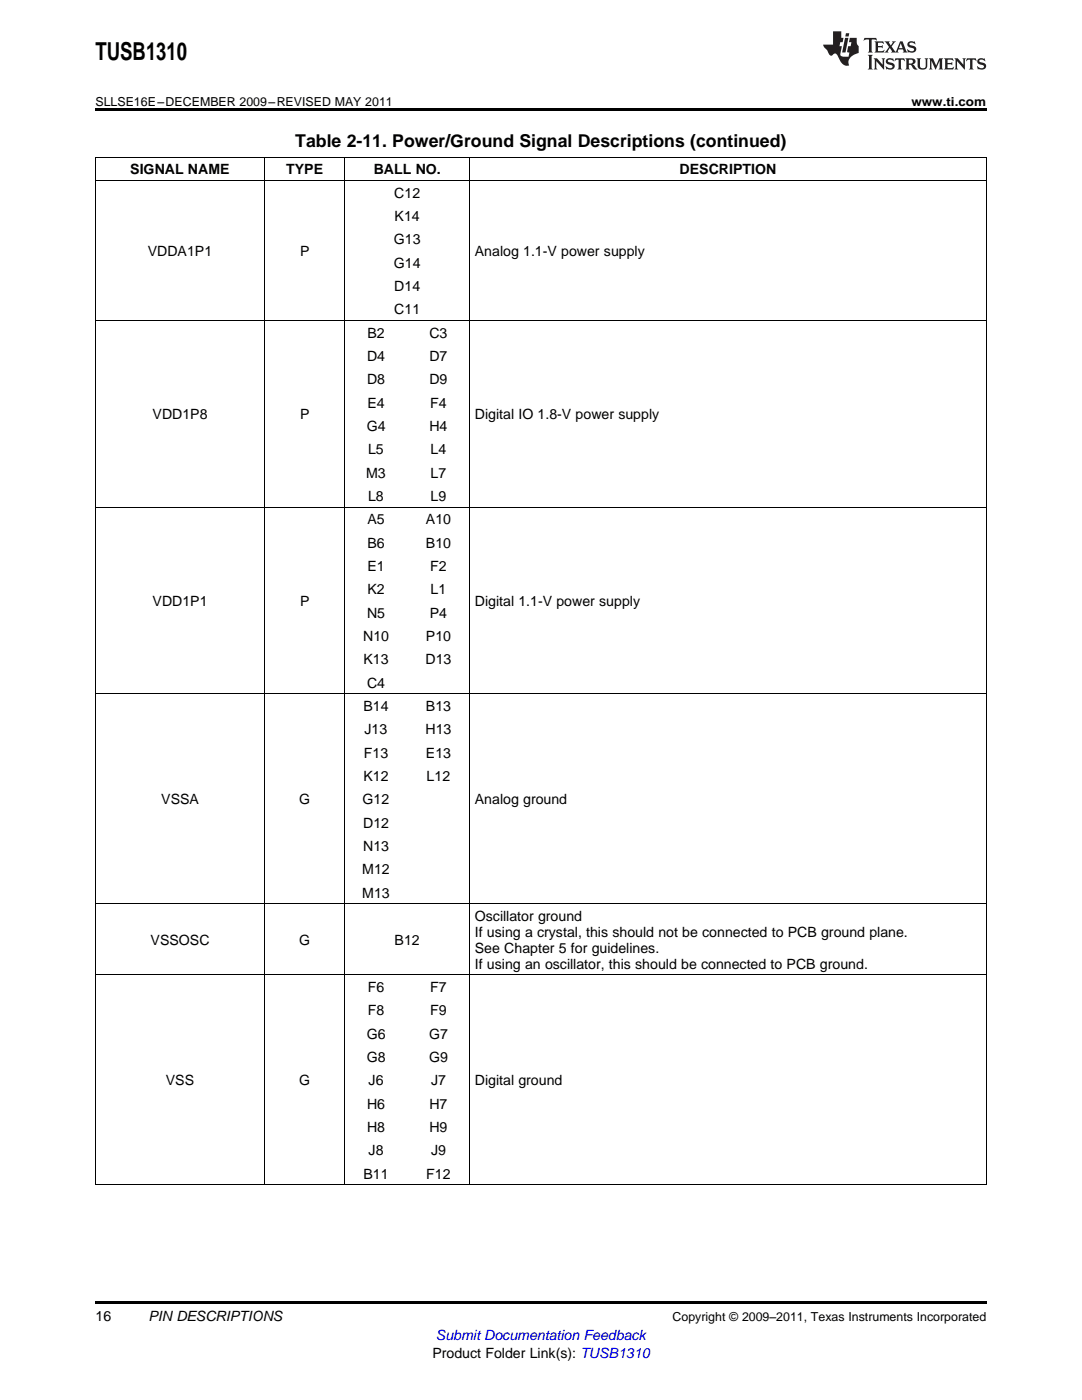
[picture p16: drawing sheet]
<svg xmlns="http://www.w3.org/2000/svg" width="216mm" height="279mm" viewBox="0 0 216 279" stroke-linecap="round" stroke-linejoin="round" font-family="sans-serif">
<defs><g id="words">
<text font-size="4.9" x="19" y="12">TUSB1310</text>
<text font-size="3.5" x="58.9" y="29.3">Table 2-11. Power/Ground Signal Descriptions (continued)</text>
<g font-size="2.8">
<text x="26" y="34.8">SIGNAL NAME</text>
<text x="57.1" y="34.8">TYPE</text>
<text x="74.6" y="34.8">BALL NO.</text>
<text x="135.6" y="34.8">DESCRIPTION</text>
<text x="78.7" y="39.4">C12</text>
<text x="78.7" y="44.1">K14</text>
<text x="29.5" y="51.1">VDDA1P1</text>
<text x="59.9" y="51.1">P</text>
<text x="78.6" y="48.8">G13</text>
<text x="78.6" y="53.4">G14</text>
<text x="94.8" y="51.1">Analog 1.1-V power supply</text>
<text x="78.7" y="58.1">D14</text>
<text x="78.7" y="62.7">C11</text>
<text x="73.3" y="67.4">B2</text>
<text x="85.7" y="67.4">C3</text>
<text x="73.2" y="72">D4</text>
<text x="73.2" y="76.7">D8</text>
<text x="85.7" y="72">D7</text>
<text x="85.7" y="76.7">D9</text>
<text x="30.4" y="83.7">VDD1P8</text>
<text x="59.9" y="83.7">P</text>
<text x="73.3" y="81.4">E4</text>
<text x="85.8" y="81.4">F4</text>
<text x="94.8" y="83.7">Digital IO 1.8-V power supply</text>
<text x="73.2" y="86">G4</text>
<text x="85.7" y="86">H4</text>
<text x="73.1" y="95.3">M3</text>
<text x="73.4" y="90.7">L5</text>
<text x="85.9" y="90.7">L4</text>
<text x="85.9" y="95.3">L7</text>
<text x="73.4" y="100">L8</text>
<text x="85.9" y="100">L9</text>
<text x="73.3" y="104.6">A5</text>
<text x="85" y="104.6">A10</text>
<text x="73.3" y="109.3">B6</text>
<text x="73.3" y="113.9">E1</text>
<text x="85" y="109.3">B10</text>
<text x="85.8" y="113.9">F2</text>
<text x="73.3" y="118.6">K2</text>
<text x="85.9" y="118.6">L1</text>
<text x="30.4" y="120.9">VDD1P1</text>
<text x="59.9" y="120.9">P</text>
<text x="73.2" y="123.3">N5</text>
<text x="85.8" y="123.3">P4</text>
<text x="94.8" y="120.9">Digital 1.1-V power supply</text>
<text x="72.5" y="127.9">N10</text>
<text x="85" y="127.9">P10</text>
<text x="72.5" y="132.6">K13</text>
<text x="73.2" y="137.2">C4</text>
<text x="84.9" y="132.6">D13</text>
<text x="72.5" y="141.9">B14</text>
<text x="85" y="141.9">B13</text>
<text x="72.7" y="146.5">J13</text>
<text x="84.9" y="146.5">H13</text>
<text x="72.5" y="155.9">K12</text>
<text x="72.6" y="151.2">F13</text>
<text x="85" y="151.2">E13</text>
<text x="85.1" y="155.9">L12</text>
<text x="32.2" y="160.5">VSSA</text>
<text x="59.7" y="160.5">G</text>
<text x="72.4" y="160.5">G12</text>
<text x="94.8" y="160.5">Analog ground</text>
<text x="72.5" y="165.2">D12</text>
<text x="72.5" y="169.8">N13</text>
<text x="72.3" y="174.5">M12</text>
<text x="72.3" y="179.1">M13</text>
<text x="94.8" y="183.8">Oscillator ground</text>
<text x="30.1" y="188.6">VSSOSC</text>
<text x="59.7" y="188.6">G</text>
<text x="78.7" y="188.6">B12</text>
<text x="94.8" y="187">If using a crystal, this should not be connected to PCB ground plane.</text>
<text x="94.8" y="190.1">See Chapter 5 for guidelines.</text>
<text x="73.4" y="198">F6</text>
<text x="85.8" y="198">F7</text>
<text x="94.8" y="193.3">If using an oscillator, this should be connected to PCB ground.</text>
<text x="73.4" y="202.6">F8</text>
<text x="85.8" y="202.6">F9</text>
<text x="73.2" y="207.3">G6</text>
<text x="85.6" y="207.3">G7</text>
<text x="73.2" y="211.9">G8</text>
<text x="85.6" y="211.9">G9</text>
<text x="33.1" y="216.6">VSS</text>
<text x="59.7" y="216.6">G</text>
<text x="73.2" y="221.3">H6</text>
<text x="73.6" y="216.6">J6</text>
<text x="85.7" y="221.3">H7</text>
<text x="86" y="216.6">J7</text>
<text x="94.8" y="216.6">Digital ground</text>
<text x="73.2" y="225.9">H8</text>
<text x="85.7" y="225.9">H9</text>
<text x="73.6" y="230.6">J8</text>
<text x="86" y="230.6">J9</text>
<text x="72.5" y="235.2">B11</text>
<text x="85.1" y="235.2">F12</text>
<text x="19" y="263.6">16</text>
<text x="29.6" y="263.6">PIN DESCRIPTIONS</text>
<text x="86.3" y="270.9">Product Folder Link(s): TUSB1310</text>
</g>
<text font-size="2.8" fill="#00f" x="87" y="267.4">Submit Documentation Feedback</text>
<g font-size="2.5">
<text x="19" y="21.1">SLLSE16E–DECEMBER 2009–REVISED MAY 2011</text>
<text x="181.9" y="21.1">www.ti.com</text>
<text x="134.2" y="263.6">Copyright © 2009–2011, Texas Instruments Incorporated</text>
</g>
</g></defs>
<g fill="#231f20">
<path d="M172.5 7.6l-.1 .5 .4-.2h.6v.1v2.1l-.2 .4h.9l-.2-.4v-2.1l.1-.1h.5l.5 .2-.2-.5zM174.5 8.3l.2 .3v1.5l-.2 .4h1.8l.2-.6a1.04 1.04 0 0 1-1.3 .2v-.7h.6l.3 .2v-.6l-.3 .2h-.6v-.6l.8-.1 .4 .3-.2-.5zM176.5 8.3l.9 1.1-.9 1.1h.8l-.2-.2 .4-.7 .5 .7-.2 .2h1.5l-.2-.2 .2-.4h.9l.1 .4-.2 .2h1l-.3-.3-.7-1.9h-.5l-.9 2-.8-1 .9-1h-.8l.1 .3-.4 .5-.3-.6 .1-.2zM179.7 8.6l.4 1h-.7zM181.3 8.4a.63 .63 0 0 0-.2 .7 .63 .63 0 0 0 .6 .4l.6 .2 .1 .2a.75 .75 0 0 1-.7 .4 .75 .75 0 0 1-.6-.5l.1 .7 .1-.1a1.11 1.11 0 0 0 1.5-.6 1.13 1.13 0 0 0-1.2-.8l-.1-.4a1.04 1.04 0 0 1 1.2 .2l-.2-.5-.2 .1-.4-.2zM173.2 10.9l.2 .4v2.2l-.2 .4h1l-.3-.4v-2.2l.3-.4zM174.3 11.6l.3 .4v1.5l-.3 .4h.8l-.2-.4v-1.3l1.5 1.7v-1.9l.2-.4h-.7l.2 .4v.9l-1.1-1.3zM177 11.8a.62 .62 0 0 0-.2 .7 .62 .62 0 0 0 .6 .4l.6 .1 .1 .3a.76 .76 0 0 1-.7 .3 .76 .76 0 0 1-.7-.4l.2 .7 .1-.1a1.11 1.11 0 0 0 1.5-.6 1.13 1.13 0 0 0-1.2-.8l-.1-.4a1.04 1.04 0 0 1 1.2 .2l-.2-.6-.2 .1-.5-.1zM178.7 11.6l-.2 .6a.61 .61 0 0 1 .8-.3v1.6l-.2 .4h.9l-.2-.4v-1.6a.63 .63 0 0 1 .7 .3l-.1-.6zM180.6 11.6l.3 .4v1.5l-.3 .4h1l-.2-.2-.1-.8 .6 .2a.76 .76 0 0 0 1.2 .7l-1-1a.58 .58 0 0 0 .6-.5 .58 .58 0 0 0-.5-.6zM181.4 11.9h.1a.45 .45 0 0 1 .5 .1 .45 .45 0 0 1 .1 .5l-.8 .2zM182.9 11.6l.2 .2a2.17 2.17 0 0 0 .3 1.9 .99 .99 0 0 0 1.6-.6v-1.1l.2-.4h-.7l.2 .2a1.92 1.92 0 0 1-.2 1.8 .6 .6 0 0 1-.9-.5v-1.1l.2-.4zM185.4 11.6l.2 .4v1.5l-.2 .4h.7l-.2-.4v-1.4l.8 1.8 .8-1.8v1.4l-.2 .4h.9l-.2-.4v-1.5l.2-.4h-.8l-.6 1.5-.6-1.5zM188.4 11.6l.2 .4v1.5l-.2 .4h1.8l.1-.6a1.04 1.04 0 0 1-1.2 .1v-.6h.5l.4 .2v-.6l-.4 .2h-.5v-.7h.8l.3 .3-.1-.6zM190.5 11.6l.2 .4v1.5l-.2 .4h.7l-.2-.4v-1.3l1.5 1.7v-1.9l.2-.4h-.7l.2 .4v.9l-1.1-1.3zM192.9 11.6l-.1 .6a.61 .61 0 0 1 .7-.3l.1 1.6-.3 .4h1l-.3-.4 .1-1.6a.63 .63 0 0 1 .7 .3l-.1-.6zM195.2 11.8a.62 .62 0 0 0-.2 .7 .62 .62 0 0 0 .6 .4l.6 .1 .1 .3a.76 .76 0 0 1-.7 .3 .76 .76 0 0 1-.6-.4l.1 .7 .1-.1a1.11 1.11 0 0 0 1.6-.6 1.13 1.13 0 0 0-1.3-.8l-.1-.4a1.04 1.04 0 0 1 1.2 .2l-.1-.6-.2 .1-.5-.1z"/>
<path d="M166.2 6.3v2.6h-1.9v.4l.8 .9a.91 .91 0 0 0 1 .8 .56 .56 0 0 1 .5-.3 .56 .56 0 0 1 .5 .3l.4 .8a1.53 1.53 0 0 0 1.9 1.2 1.54 1.54 0 0 1 1-2.1l.9-.3v-1.4a1.52 1.52 0 0 1-.4-1.6h-1.3l-.2 .8h.5l-.2 .8h-.5l-.1 1v.2l.4 .1-.2 .8a1.93 1.93 0 0 1-1.6-.3l.3-1.8h-.5l.2-.8h.4l.2-.8h-.4v-1.3zM168.6 7.6l-.6 2.9h.7l.6-2.9zM168.8 6.6l-.1 .7h.6l.2-.7z"/>
</g>
<path d="M19 21.6h177.8v.6h-177.8zM19 259.7h177.8v.5h-177.8z" fill="#000"/>
<g fill="none" stroke="#000" stroke-width=".2">
<path d="M19 36h177.8M19 31.3h177.8M19.1 31.4v205.1M52.8 31.4v205.1M68.8 31.4v205.1M93.6 31.4v205.1M196.8 31.4v205.1M19 63.9h177.8M19 101.2h177.8M19 138.4h177.8M19 194.5h177.8M19 180.4h177.8"/>
<path d="M19 236.4h177.8"/>
</g>
<use href="#words"/>
</svg>
